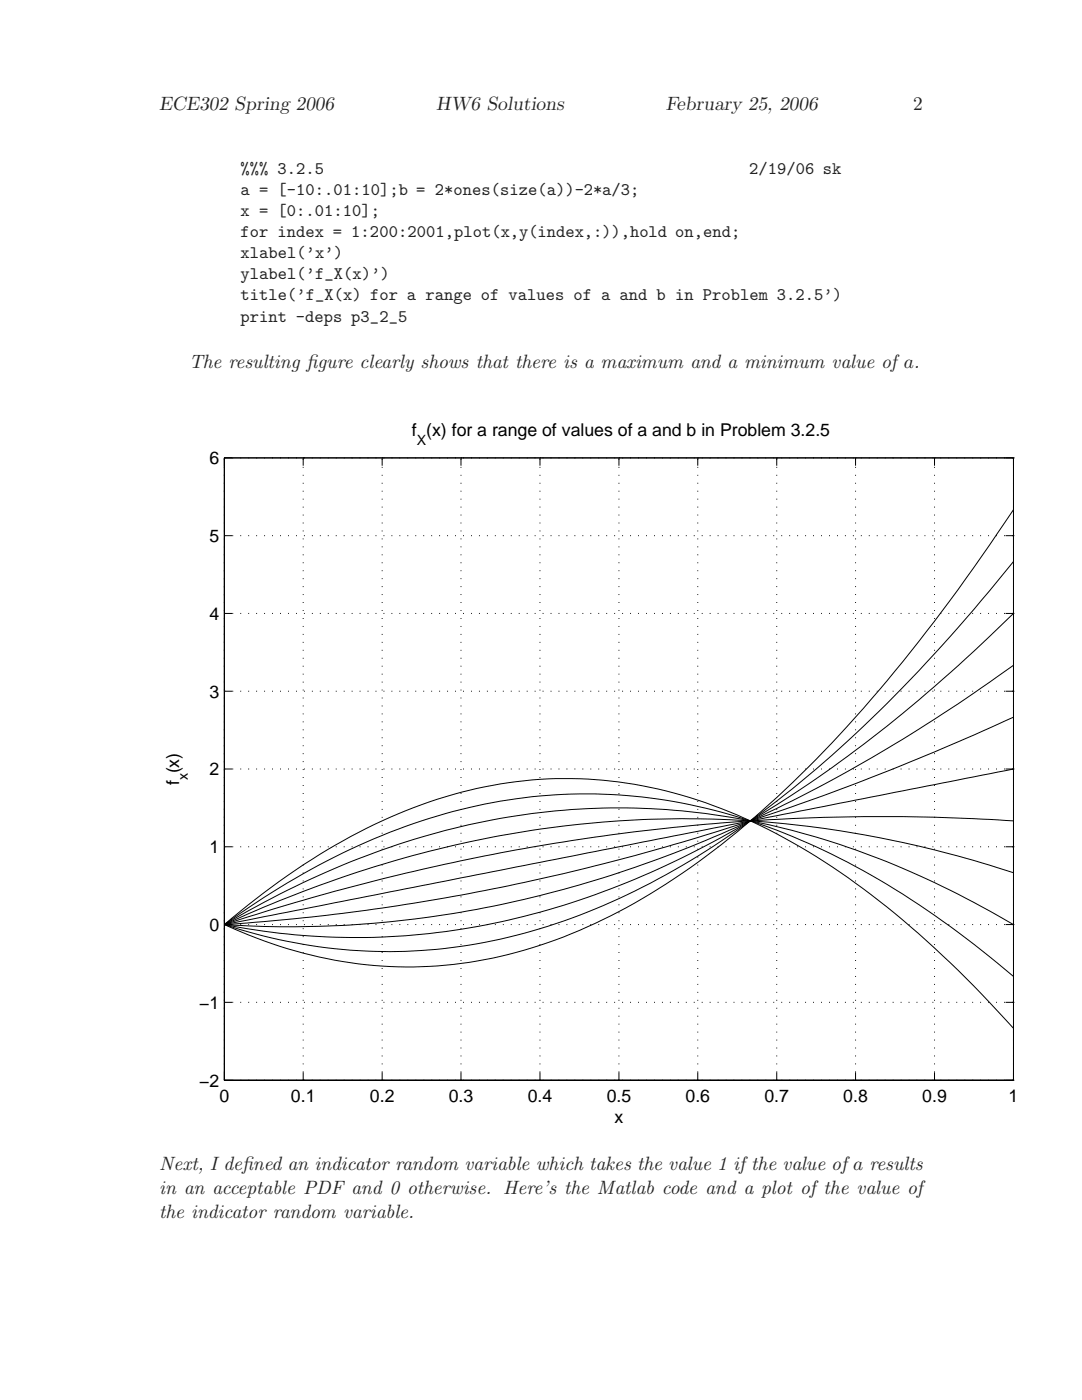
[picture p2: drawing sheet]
<svg xmlns="http://www.w3.org/2000/svg" width="216mm" height="279mm" viewBox="0 0 216 279" stroke-linecap="round" stroke-linejoin="round" font-family="sans-serif">
<defs><g id="words">
<g font-size="3.8" fill="#231f20">
<text x="31.7" y="22">ECE302 Spring 2006</text>
<text x="87" y="22">HW6 Solutions</text>
<text x="132.9" y="22">February 25, 2006</text>
<text x="182.2" y="22">2</text>
<text x="37.7" y="73.4">The resulting f</text>
<text x="61.2" y="73.4">igure clearly shows that there is a maximum and a minimum value of a.</text>
<text x="31.7" y="233.6">Next, I def</text>
<text x="48.3" y="233.6">ined an indicator random variable which takes the value 1 ifthe value ofa results</text>
<text x="31.7" y="238.3">in an acceptable PDF and 0 otherwise. Here’s the Matlab code and a plot of the value of</text>
<text x="31.7" y="243.1">the indicator random variable.</text>
</g>
<g font-size="3.5" fill="#231f20">
<text x="48" y="34.7">%%% 3.2.5</text>
<text x="149.5" y="34.7">2/19/06 sk</text>
<text x="48" y="38.9">a = [-10:.01:10];b = 2*ones(size(a))-2*a/3;</text>
<text x="48" y="43.1">x = [0:.01:10];</text>
<text x="48" y="47.3">for index = 1:200:2001,plot(x,y(index,:)),hold on,end;</text>
<text x="48" y="51.5">xlabel(’x’)</text>
<text x="48" y="55.8">ylabel(’f_X(x)’)</text>
<text x="48" y="60">title(’f_X(x) for a range of values of a and b in Problem 3.2.5’)</text>
<text x="48" y="64.2">print -deps p3_2_5</text>
</g>
<g font-size="3.5">
<text x="82.2" y="87">f (x) for a range of values of a and b in Problem 3.2.5</text>
<text x="41.8" y="92.7">6</text>
<text x="41.8" y="108.2">5</text>
<text x="41.8" y="123.7">4</text>
<text x="41.8" y="139.2">3</text>
<text x="41.8" y="154.8">2</text>
<text x="35.7" y="156.7" transform="rotate(-90 35.7 156.7)">f (x)</text>
<text x="41.8" y="170.3">1</text>
<text x="41.8" y="185.8">0</text>
<text x="39.7" y="201.3">−1</text>
<text x="39.7" y="216.9">−2</text>
<text x="43.8" y="219.9">0</text>
<text x="58.1" y="219.9">0.1</text>
<text x="73.8" y="219.9">0.2</text>
<text x="89.5" y="219.9">0.3</text>
<text x="105.3" y="219.9">0.4</text>
<text x="121.1" y="219.9">0.5</text>
<text x="136.8" y="219.9">0.6</text>
<text x="152.5" y="219.9">0.7</text>
<text x="168.3" y="219.9">0.8</text>
<text x="184" y="219.9">0.9</text>
<text x="201.3" y="219.9">1</text>
<text x="122.6" y="224.1">x</text>
</g>
<g font-size="2.8">
<text x="83.2" y="88.8">X</text>
<text x="37.5" y="155.8" transform="rotate(-90 37.5 155.8)">x</text>
</g>
</g></defs>
<path d="M44.8 91.4h157.4v124.2h-157.4z" fill="none" stroke="#fff" stroke-width=".2"/>
<g fill="none" stroke="#000" stroke-width=".2" stroke-dasharray=".2 1.4" stroke-linecap="butt">
<path d="M44.8 91.4h157.4M44.8 106.9h157.4M44.8 137.9h157.4M44.8 122.4h157.4M44.8 153.5h157.4M44.8 169h157.4M44.8 184.5h157.4M44.8 215.6v-124.2M44.8 215.6h157.4M44.8 200h157.4M60.5 215.6v-124.2M76.3 215.6v-124.2"/>
<path d="M92 215.6v-124.2M107.7 215.6v-124.2M123.5 215.6v-124.2M139.2 215.6v-124.2M155 215.6v-124.2M170.7 215.6v-124.2M186.5 215.6v-124.2M202.2 215.6v-124.2"/>
</g>
<g fill="none" stroke="#000" stroke-width=".2">
<path d="M44.8 91.4h157.4v124.2h-157.4zM60.5 91.4v1.5M76.3 91.4v1.5M92 91.4v1.5M107.7 91.4v1.5M123.5 91.4v1.5M139.2 91.4v1.5M155 91.4v1.5M170.7 91.4v1.5M186.5 91.4v1.5M44.8 106.9h1.5M200.6 106.9h1.6"/>
<path d="M202.2 112.1a297.4 297.4 0 0 1-44.1 45.3 155.7 155.7 0 0 1-45.6 26.4 102.7 102.7 0 0 1-67.7 .7M202.2 101.7a332.8 332.8 0 0 1-40.9 51.4 158.6 158.6 0 0 1-39.4 29.7 87.4 87.4 0 0 1-45.6 10 88.4 88.4 0 0 1-31.5-8.3M44.8 137.9h1.5M44.8 122.4h1.5M200.6 122.4h1.6a277 277 0 0 1-50.4 40.2 165.7 165.7 0 0 1-58.2 22.6 134.5 134.5 0 0 1-48.8-.7M200.6 137.9h1.6M202.2 132.8a300 300 0 0 1-67.7 37.5 209.3 209.3 0 0 1-89.7 14.2M44.8 153.5h1.5M200.6 153.5h1.6l-157.4 31M202.2 143.1a459.9 459.9 0 0 1-124.4 37.9 396.5 396.5 0 0 1-33 3.5M44.8 169h1.5M200.6 169h1.6"/>
<path d="M202.2 174.2a205.6 205.6 0 0 0-137 2l-9.4 3.6-11 4.7M202.2 163.8l-15.7-.7-14.2-.1a418.9 418.9 0 0 0-127.5 21.5M44.8 184.5a128.7 128.7 0 0 1 39.3-23.9 83.2 83.2 0 0 1 64.6 2.8 141.6 141.6 0 0 1 37.8 25.8 226.8 226.8 0 0 1 15.7 16M44.8 184.5a140 140 0 0 1 45.6-22.6 103.3 103.3 0 0 1 66.1 4.4 158.5 158.5 0 0 1 41 24.7l4.7 3.9M44.8 184.5a164.9 164.9 0 0 1 56.6-21.4 138.5 138.5 0 0 1 74 8.3 190.6 190.6 0 0 1 26.8 13.1h-1.6M44.8 184.5h1.5M44.8 200h1.5M60.5 214v1.6M76.3 214v1.6M92 214v1.6M107.7 214v1.6M123.5 214v1.6"/>
<path d="M139.2 214v1.6M155 214v1.6M170.7 214v1.6M186.5 214v1.6M200.6 200h1.6"/>
</g>
<use href="#words"/>
</svg>
